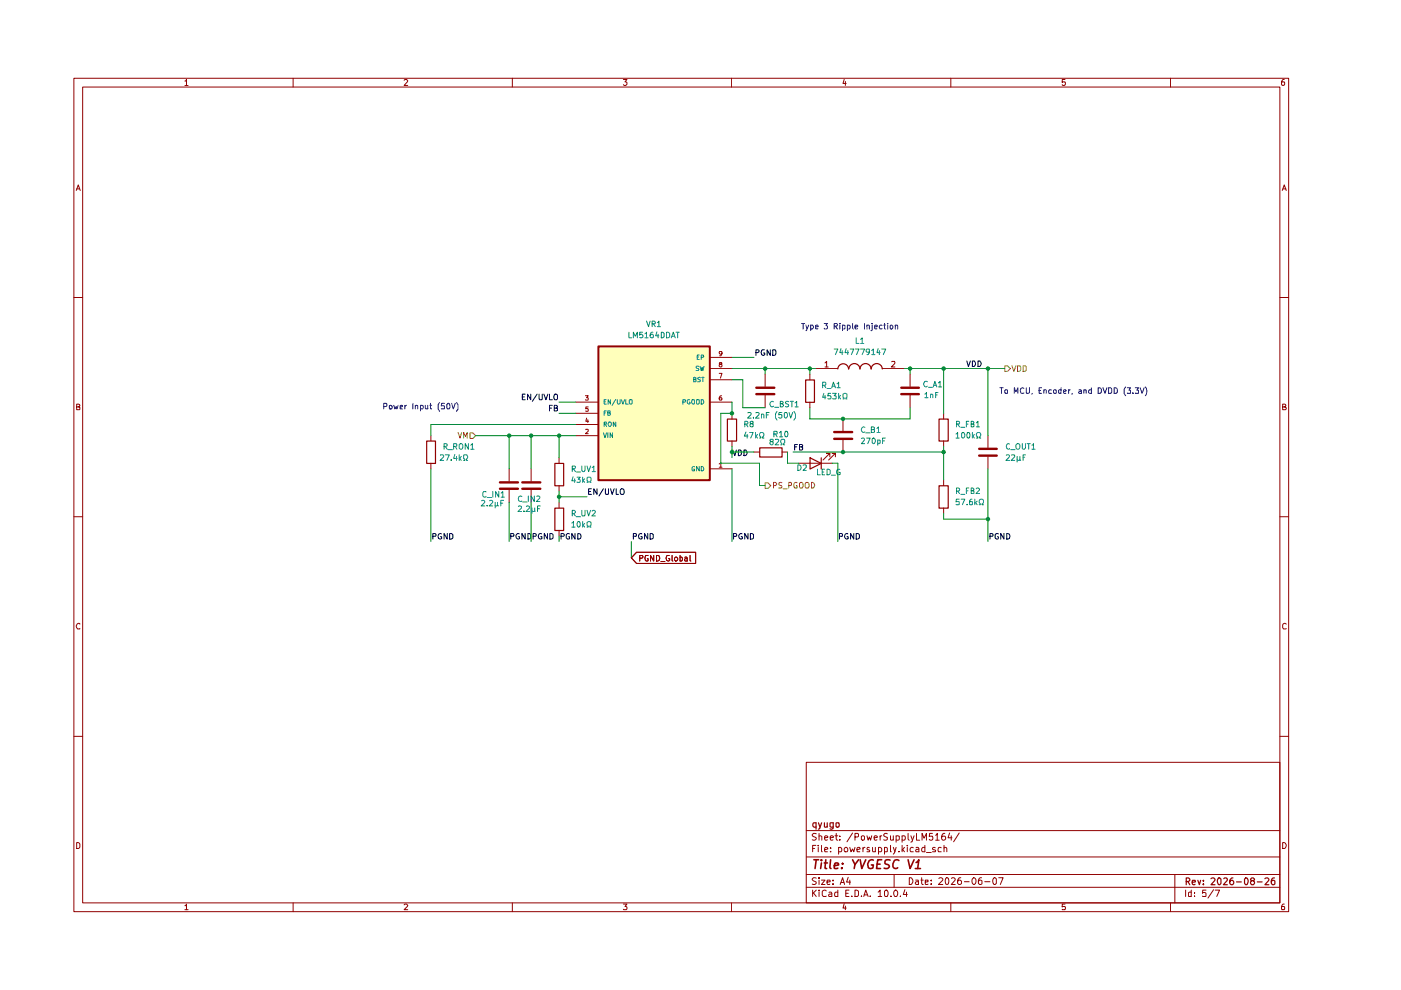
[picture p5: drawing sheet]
<svg xmlns="http://www.w3.org/2000/svg" width="297mm" height="210mm" viewBox="0 0 297 210" stroke-linecap="round" stroke-linejoin="round" font-family="sans-serif">
<g fill="none" stroke="#910000" stroke-width=".21">
<path d="M15.7 16.6h257.5v176.7h-257.5zM17.5 18.5h253.9v172.9h-253.9zM39.2 17.2h.2l.1-.4v1.3M39.2 18.1h.7M62.1 16.6v1.9M85.7 17l.2-.2h.3l.2 .3-.7 1h.7M108.6 16.6v1.9M132.2 16.8h.7l-.4 .6 .4 .1v.4l-.2 .2h-.4l-.1-.2M155.1 16.6v1.9M179 16.8l-.3 .9h.7M179.2 17.3v.8M201.6 16.6v1.9"/>
<path d="M225.8 16.8h-.6v.6h.6l.1 .1-.1 .5-.4 .1-.2-.2M248.2 16.6v1.9M272.3 16.8h-.3a.93 .93 0 0 0-.2 1.2h.5l.1-.5-.1-.1h-.5l-.1 .1M16.2 40.4l.4-1.2 .4 1.2M16.3 40h.5M271.9 40.4l.4-1.2 .4 1.2M272 40h.6M15.7 63.1h1.8M271.4 63.1h1.8M16.3 86.3h.4l.2-.3-.1-.2-.5-.1v1.2h.5l.1-.5-.2-.1M271.9 86.3l.6-.1v-.4l-.6-.1v1.2h.6l.2-.4-.3-.2M15.7 109.6h1.8"/>
<path d="M271.4 109.6h1.8M16.9 132.3l-.1-.1a.66 .66 0 0 0-.6 .4 .66 .66 0 0 0 .2 .7h.5M272.7 132.3l-.4-.1-.4 .3v.6l.2 .2h.6M15.7 156.1h1.8M271.4 156.1h1.8M16.3 178.6h.3l.3 .4v.6l-.3 .3h-.3zM170.9 161.6h100.5v29.8h-100.5zM170.9 176.1h100.5M172.3 179.9h.4M173 179.2h-.7v1.4M173.1 176.8l-.6-.1-.3 .3 .1 .3 .7 .2 .1 .2a.51 .51 0 0 1-.4 .4 .51 .51 0 0 1-.5 0M173.5 179.2v.1"/>
<path d="M173.5 179.7v.9M173.7 177.3l.3-.1 .2 .2v.7M173.7 176.7v1.4M174.2 179.2v1.2l.1 .2M174.8 177.6l.7-.1-.1-.2-.4-.1-.2 .2 .1 .7h.5M176 177.6l.7-.1-.1-.2-.4-.1-.2 .2 .1 .7h.5M176.1 179.7v.2M177 177.2h.6M177.3 176.7v1.2l.3 .2M177.8 179.7h.4a.59 .59 0 0 1 .1 .9h-.5M177.8 179.7v1.4M178.1 178v.1"/>
<path d="M178.1 177.3v.1M180.2 179.7l.2 .9 .4-.6 .2 .6 .3-.9M180.8 176.6l-1.2 1.9M181.3 177.5l.6-.1 .1-.5-.2-.2h-.5v1.4M182.6 177.3h.1a.36 .36 0 0 1 .6 .2l-.1 .6h-.3l-.3-.1zM183 179.7v.9M183.4 179.7l-.4 .3M183.8 177.2l.3 .9 .2-.6 .3 .6 .2-.9M184.3 179.7h-.3l-.2 .2 .2 .3 .4 .1-.1 .3h-.5M185 179.7l.1 .9 .5-.1M185.3 177.6l.7-.1-.1-.2-.4-.1-.2 .2 .1 .7h.5M185.6 179.7v.9"/>
<path d="M186.3 179.7h.3l.3 .3-.1 .6h-.5M186.3 179.7v1.4M186.6 177.2v.9M186.9 177.2l-.3 .1v.2M187.5 179.7h.4l.2 .1v.7l-.6 .1M187.5 179.7v1.4M188.1 176.8l-.5-.1-.2 .3 .1 .3 .6 .2v.5l-.2 .1h-.5M188.8 179.2v1.4h.2M188.8 177.2v.9h.3l.3-.1M189.4 179.7l.3 .9M189.4 177.2v.9M190 179.7l-.3 .9-.3 .5"/>
<path d="M190 177.3h.7v.7l-.3 .1h-.4M190 177.2v1.4M191.3 177.3l.4-.1 .2 .3v.6h-.6M191.3 177.2v1.4M191.3 179.2v1.4M191.8 179.7l-.5 .6M192.4 179.2v.1M192.4 179.7v.9M192.5 176.7v1.2l.3 .2M193.1 177.2l.4 .9M193.6 179.7h-.4a.59 .59 0 0 0-.1 .9h.5M193.8 177.2l-.4 1.3-.3 .1"/>
<path d="M194.2 179.7h.4l.2 .2v.7h-.6l-.1-.3 .2-.2 .5-.1M194.3 176.7v1.4h.7M195.5 178.1v-1.4l.4 1 .5-1v1.4M196.1 179.2v1.4l-.6-.1a.6 .6 0 0 1 .2-.8h.4M197.7 176.7h-.6l-.1 .7 .7-.1v.8h-.5l-.2-.1M198.3 179.7a.35 .35 0 0 0-.4 0 .35 .35 0 0 0-.2 .3l.7 .3-.1 .3h-.6M198.4 177.1l.3-.4v1.4M198.4 178.1h.7M199.6 179.7h-.5l-.2 .3 .1 .6h.6M200.2 179.8v-.1a.36 .36 0 0 1 .5 .2v.7M200.2 179.2v1.4M200.3 176.7l-.4 .1-.2 .2-.1 .9 .3 .2 .6-.2-.2-.6h-.5l-.2 .2"/>
<path d="M201.3 176.6l-.3 1h.8M201.7 177.2v.9M203.4 176.6l-1.2 1.9M271.9 178.6a.65 .65 0 0 1 .8 .7 .65 .65 0 0 1-.8 .6zM39.2 192h.2l.1-.3v1.2M39.2 192.9h.7M62.1 191.4v1.9M85.7 191.9l.2-.2h.3l.2 .2-.7 1h.7M108.6 191.4v1.9M132.2 191.7h.7l-.4 .5 .4 .2v.3l-.1 .2-.6-.1M155.1 191.4v1.9M170.9 188.1h100.5"/>
<path d="M170.9 185.4h100.5M170.9 181.7h100.5M172.3 188.7v1.4M172.5 189.3l.6 .8M173.1 186.2l-.6-.1-.3 .3 .3 .4 .6 .3a.51 .51 0 0 1-.4 .4 .51 .51 0 0 1-.5 0M173.1 188.7l-.8 .8M173.7 188.7v.2M173.7 186.1v.2M173.7 186.6v.9M173.7 189.1v1M174.2 186.6h.7l-.7 .9h.7M174.8 180.2l.7-.2-.1-.3h-.4l-.2 .2 .1 .7h.5"/>
<path d="M175.2 188.9l-.4-.2-.5 .4 .1 .8 .2 .2 .6-.1M175.3 187l.7-.1-.1-.3h-.5l-.1 .2 .1 .7h.5M175.8 189.2l.4-.1 .2 .3v.7h-.6l-.1-.4 .7-.2M176.1 180.5v.1M176.6 187.4v.1M176.6 186.6v.2M177.6 188.7v1.4h-.6v-.9h.6M178.1 187.5l.5-1.4 .5 1.4M178.3 187.1h.6M179 191.6l-.3 .9h.7M179.2 192.1v.8M179.3 189.4h.5"/>
<path d="M179.8 186l-.3 1h.8M180 188.7h-.7v1.4h.7M180.2 186.6v.9M180.6 190v.1M181.3 188.7h.3l.4 .4v.6l-.2 .4h-.5zM181.7 180.2l.7-.2-.2-.3h-.4l-.1 .7 .1 .2h.5M182.6 190v.1M183.1 190.1l.5-1.4 .5 1.4M183.2 189.7h.7M184.5 190v.1M186.2 189.1l.4-.4v1.4M186.2 190.1h.7"/>
<path d="M187.5 189l.4-.3a.82 .82 0 0 1 .2 1.4l-.5-.1zM188.9 190v.1M189.6 185.4v2.7M189.8 188.7a.78 .78 0 0 1 .3 1.4h-.4l-.1-.3a.85 .85 0 0 1 .2-1.1zM190.6 180.5v.1M190.9 190v.1M191.3 180.1l.5 .5M191.9 188.6l-.4 1.1h.9M192.2 189.1v1M192.8 186.1a.72 .72 0 0 1 .8 .7 .72 .72 0 0 1-.8 .7zM194.1 186.6h.5l.1 .9M194.7 186.9h-.4l-.2 .3 .2 .3h.4"/>
<path d="M195.2 186.6h.5M195.4 186.1v1.2l.3 .2M196.2 187l.6-.1v-.3h-.6v.9h.6M196.4 180.8h1M197.4 187.4v.1M197.4 186.6v.2M199.1 186.3v-.1a.47 .47 0 0 1 .8 .3l-.9 1h.9M200.5 186.3l.2-.2a.8 .8 0 0 1 .5 .7 .8 .8 0 0 1-.5 .7l-.2-.1-.1-.5zM201.6 191.4v1.9M201.8 186.3l.1-.2h.4l.2 .4-.8 1h.8M203.7 186.1l-.4 .1-.2 .2-.1 .9 .3 .2 .6-.2v-.4l-.4-.3h-.2l-.3 .3M204.5 186.9h1"/>
<path d="M206.4 186.1a.75 .75 0 0 1 .6 .7 .75 .75 0 0 1-.6 .7 .92 .92 0 0 1 0-1.4zM208.1 186.1l-.5 .2a1.02 1.02 0 0 0 .1 1.2l.5-.1v-.6l-.5-.2-.3 .3M208.8 186.9h1.1M210.7 186.2l.3-.1 .2 .3v.9l-.2 .2a.78 .78 0 0 1-.6-.5 .78 .78 0 0 1 .3-.8zM211.8 186.1h.9l-.6 1.4M225.8 191.7h-.6v.6l.6-.1 .1 .2-.1 .5-.6-.1M248.2 191.4v1.9M249.1 185.4v6M251.4 188.7v1.4M252.6 188.7v1.4h-.5l-.1-.8 .2-.2 .4 .1M253.2 190v.1M253.2 189.2v.2"/>
<path d="M255.7 188.7h-.7l-.1 .7 .2-.2 .5 .1 .1 .7h-.8M257.3 188.6l-1.2 1.8M257.6 188.7h1l-.6 1.4M272.3 191.7h-.3a.93 .93 0 0 0-.2 1.2h.5l.1-.5-.1-.2h-.5l-.1 .2"/>
<circle cx="179.4" cy="180.2" r=".44"/>
</g>
<g fill="none" stroke="#910000" stroke-width=".25">
<path d="M173 175.3l-.4 .1-.3-.3 .2-.6h.5v1.3M173.5 174.5l.4 .9M174.2 174.5l-.4 1.2-.3 .1M174.8 174.5v.8l.3 .1 .3-.2M175.4 174.5v.9M176.7 175.3l-.5 .1-.2-.2 .1-.7h.6v1.1l-.4 .2-.3-.1M177.2 174.5h.6v.8l-.3 .1-.3-.2zM251.5 186.9h.5l.3-.3v-.2l-.3-.3h-.5v1.5M251.8 186.9l.5 .7M252.8 187.1l.6-.1v-.4h-.5l-.1 .2 .1 .7h.5M254 186.6l.3 1 .3-1M255.1 187.4v.2"/>
<path d="M255.1 186.6v.2M256.8 186.3l.5-.2 .3 .3-.1 .3-.7 .9h.8M258.3 186.2l.3-.1 .3 .3v.8l-.3 .4a.84 .84 0 0 1-.3-1.4zM259.5 186.3l.1-.2h.4l.2 .5-.8 1h.8M261.4 186.1h-.2a.93 .93 0 0 0-.3 1.4 .45 .45 0 0 0 .6-.2 .45 .45 0 0 0-.2-.6 .45 .45 0 0 0-.6 .3M262.2 187h1M264.1 186.1a.75 .75 0 0 1 .6 .8 .75 .75 0 0 1-.6 .7l-.2-.4v-.8zM265.4 186.7l-.3-.3 .3-.3h.3l.3 .3-.1 .2-.5 .1-.3 .3 .3 .6h.3l.3-.4v-.2l-.3-.3M266.6 187h1M268.2 186.3l.6-.2 .2 .3-.1 .3-.7 .9h.8M270.2 186.1l-.5 .2-.2 .9 .3 .4 .5-.2-.1-.7-.4-.1-.3 .4"/>
</g>
<g fill="none" stroke="#910000" stroke-width=".34">
<path d="M172.6 182.3h1M173.1 182.3l-.3 1.8M174.2 182.3v.2M174.2 183l-.2 1.1M174.8 183h.6M175.1 182.3l-.2 1.8h.4M176.1 182.3l-.2 1.6 .3 .2M176.9 183.6l.9-.2-.1-.4h-.7l-.1 .9 .1 .2h.6M178.5 184v.1M178.6 183v.2M180.8 182.3l.5 1 .7-1M181.3 183.3l-.2 .8"/>
<path d="M182.4 182.3l.3 1.8 .9-1.8M185.2 182.4a1.02 1.02 0 0 0-1.1 .5 1.02 1.02 0 0 0 .1 1.2h.5l.4-.1 .1-.6h-.5M185.9 183.2h.7M186.9 182.3h-.8l-.3 1.8h.9M188.7 182.4l-.7-.1-.3 .2-.1 .2v.3l.8 .4 .2 .4a.79 .79 0 0 1-1.1 .3M190.6 182.5l-.1-.1a.7 .7 0 0 0-1 .4l-.2 .3 .1 .8a.62 .62 0 0 0 .9 .1M192.5 182.3l.5 1.8 .8-1.8M194.1 184.1h1.1M194.2 182.9l.6-.6-.2 1.8"/>
</g>
<path d="M126.8 73.4h23.7v28.4h-23.7z" fill="#ffb"/>
<path d="M91.8 113.7h.5l.2-.2-.1-.3-.6-.1v1.2M93.6 113.2l-.3-.1a.61 .61 0 0 0-.4 .6 .61 .61 0 0 0 .5 .6l.2-.1v-.4h-.2M94.8 113.1v1.2l-.7-1.2v1.2M95.3 113.1h.4l.3 .3v.6l-.3 .3h-.4z" fill="none" stroke="#000" stroke-width=".21"/>
<path d="M99.7 91.8h.5l.6 .6-.6 .6h-.5z" fill="#fff"/>
<path d="M97.1 91.7l.4 1.2 .4-1.2M98.3 92.9v-1.2l.4 .8 .4-.8v1.2M99.7 91.8h.5l.6 .6-.6 .6h-.5z" fill="none" stroke="#848400" stroke-width=".21"/>
<path d="M90.5 93.5h1.8v4.8h-1.8zM117.6 98.3h1.9v4.7h-1.9zM117.6 107.7h1.9v4.8h-1.9z" fill="none" stroke="#910000" stroke-width=".25"/>
<g fill="none" stroke="#910000" stroke-width=".21">
<path d="M150.5 78.1h4.7M150.5 75.8h4.7M152.5 79.2h.6l-.4 1M152.7 77.2l-.2-.2 .1-.1h.4v.3l-.5 .2v.2l.2 .2 .4-.2-.2-.4M153.1 74.8l-.2 .3a.36 .36 0 0 1-.4-.2 .36 .36 0 0 1 .1-.4h.4l.1 .2-.2 .7h-.3M91.4 92.4v1.1M91.4 98.2v1.2M107.9 99.4v2.6M112.6 99.4v2.6M118.5 97v1.2M122.1 92.4h4.7M122.1 85.3h4.7"/>
<path d="M122.1 90h4.7M122.1 87.6h4.7M124.1 83.9h.6l-.3 .4 .3 .1v.4h-.6M124.2 91.1l.4-.1 .1 .4-.6 .5h.6M124.4 88.6l-.2 .7h.6M124.6 89v.6M124.7 86.3h-.5v.4h.5l-.1 .5-.4-.1M150.5 99.4h4.7M150.5 85.3h4.7M150.5 80.5h4.7M152.5 98.4l.3-.3v1M152.5 99.1h.6"/>
<path d="M153 83.9l-.3 .1-.2 .3 .1 .5h.4v-.5h-.4l-.1 .2M107.9 103.9v2.6M112.6 103.9v2.6M118.5 103v1.1M118.5 106.5v1.2M118.5 112.4v1.2M135 117.1h12.5v2.4h-12.5l-1.1-1.2zM135.6 118.4l.6-.1 .1-.4-.2-.1h-.5v1.2M137.4 117.8h-.5a.72 .72 0 0 0 .3 1.2l.2-.1v-.5h-.2M138.6 117.8v1.2l-.7-1.2v1.2M139.2 117.8h.4a.66 .66 0 0 1 .2 .7 .66 .66 0 0 1-.6 .5zM140.1 119h.9"/>
<path d="M141.9 117.8h-.4a.67 .67 0 0 0-.3 .6 .67 .67 0 0 0 .5 .6l.3-.2v-.4h-.3M142.5 117.8v1.1l.2 .1M143.3 118.1l.4 .3v.3l-.3 .3-.4-.3v-.3zM144.2 118.2l.2-.1 .3 .3-.1 .5h-.4M144.2 117.8v1.2M145.2 118.2l.3-.1 .2 .2v.7M145.7 118.4h-.4l-.2 .2 .2 .4 .4-.1M146.3 117.8v1.1l.2 .1"/>
</g>
<path d="M106 102.3h3.8M106 103.6h3.8M110.7 102.3h3.9M110.7 103.6h3.9" fill="none" stroke="#910000" stroke-width=".51"/>
<g fill="none" stroke="#000" stroke-width=".21">
<path d="M205 76.5l.3 1.2 .4-1.2M206.2 76.5h.4a.66 .66 0 0 1 .2 .8 .66 .66 0 0 1-.6 .4zM207.3 76.5h.5a.66 .66 0 0 1 .2 .8 .66 .66 0 0 1-.7 .4zM110.7 84.2h.5M111.3 83.6h-.6v1.2h.6M112.5 83.6v1.2l-.7-1.2v1.2M113.9 83.6l-1 1.5M114.3 83.6l.1 1.2h.5l.1-1.2M115.3 83.6l.4 1.2 .5-1.2M116.5 83.6v1.2h.6M116.5 86.5h.4M117.1 85.9h-.6v1.2"/>
<path d="M117.5 86.5h.4l.3-.2-.1-.3-.6-.1v1.2h.5l.2-.1v-.4l-.3-.1M117.7 83.6l.5 .1v.9l-.2 .2h-.4a.86 .86 0 0 1 .1-1.2zM108.3 113.7h.6v-.5l-.6-.1v1.2M110.1 113.2a.54 .54 0 0 0-.7 .6 .54 .54 0 0 0 .8 .4v-.4h-.3M111.3 113.1v1.2l-.6-1.2v1.2M111.9 113.1l.6 .3v.6l-.3 .3h-.3zM113 113.7h.5l.2-.2-.1-.3-.6-.1v1.2M114.8 113.2l-.2-.1a.61 .61 0 0 0-.5 .6 .61 .61 0 0 0 .5 .6l.3-.1v-.4h-.3M116.1 113.1v1.2l-.7-1.2v1.2M116.6 113.1h.3l.4 .3v.6l-.4 .3h-.3zM119 113.7h.5l.1-.2-.1-.3-.5-.1v1.2M120.7 113.2a.45 .45 0 0 0-.6 .2v.6a.45 .45 0 0 0 .6 .2v-.4h-.1"/>
<path d="M121.9 113.1v1.2l-.7-1.2v1.2M122.5 113.1l.6 .2 .1 .3-.1 .5-.3 .2h-.3zM124.8 104.2h.4M125.4 103.6h-.6v1.2h.6M126.6 103.6v1.2l-.7-1.2v1.2M127.9 103.6l-.9 1.6M128.4 103.6v1.2h.5l.1-.2v-1M129.5 103.6l.3 1.2 .4-1.2M130.6 103.6v1.2h.5M131.7 103.7h.5a.87 .87 0 0 1 0 1.1h-.5a.87 .87 0 0 1 0-1.1zM134.3 113.7h.6v-.5l-.6-.1v1.2M136.1 113.2l-.3-.1a.61 .61 0 0 0-.4 .6 .61 .61 0 0 0 .5 .6l.2-.1v-.4h-.2"/>
<path d="M137.3 113.1v1.2l-.6-1.2v1.2M137.8 113.1h.4l.3 .3v.6l-.3 .3h-.4z"/>
</g>
<path d="M126.9 73.4h23.6v28.4h-23.6z" fill="none" stroke="#910000" stroke-width=".42"/>
<g fill="none" stroke="#008785" stroke-width=".21">
<path d="M147.8 75.7h.4M148.2 77.7l-.5-.1-.1 .2 .1 .3a.36 .36 0 0 1 .3 .1 .36 .36 0 0 1 .1 .4h-.5M148.3 75.3h-.5v.9h.5M148.4 77.6l.3 1 .1-.7 .2 .7 .3-1M148.7 75.8l.5-.1v-.3l-.5-.1v.9M127.9 91.8l.4 1 .3-1M128.1 89.9h.4l.1-.3-.5-.1v.9M128.1 85.2h.3M128.1 87.5h.3M128.3 89.9l.3 .5M128.5 84.8h-.4v.9h.4M128.5 87.1h-.4v1"/>
<path d="M128.9 87.5h.5v-.3l-.5-.1v1l.6-.2-.3-.4M128.9 91.8v1M129 89.6h.5a.6 .6 0 0 1-.1 .8h-.2a.6 .6 0 0 1-.2-.8zM129.5 84.8v.9l-.6-.9v.9M129.9 91.8v1l-.5-1v1M130.6 89.5v.9l-.6-.9v.9M130.6 84.7l-.8 1.2M130.9 84.8v.7l.2 .2 .4-.2v-.7M131.7 84.8l.4 .9 .3-.9M132.7 84.8v.9h.5M133.4 84.8h.6v.7l-.1 .2-.5-.2zM144.8 85.3l.5-.1v-.4h-.5v.9"/>
<path d="M146.2 84.8h-.3l-.2 .1v.5l.3 .3 .3-.1v-.3h-.2M146.7 84.8h.5v.7l-.3 .2a.6 .6 0 0 1-.2-.9zM147.1 80.4h.4l.1-.2-.2-.2h-.3v.9h.4l.1-.4-.2-.1M147.2 99l-.2-.1-.3 .2v.6l.2 .1h.3v-.3h-.1M147.7 84.8h.6v.7l-.2 .2-.4-.2zM148.3 98.9v.9l-.6-.9v.9M148.5 80.1h-.5l-.1 .2 .2 .1a.34 .34 0 0 1 .3 .2 .34 .34 0 0 1 0 .3h-.5M148.7 98.9h.2l.3 .2v.6l-.2 .1h-.3zM148.7 84.8h.3l.2 .1v.5l-.3 .3h-.2zM148.8 80h.5M149 80v.9"/>
</g>
<path d="M213 77.6h.6l.6 .5-.6 .6h-.6z" fill="#fff"/>
<path d="M213 77.6h.6l.6 .5-.6 .6h-.6zM214.5 77.6l.5 1.1 .4-1.1M215.7 77.6h.5l.2 .2v.6l-.3 .3h-.4zM216.9 77.6h.5l.2 .2v.6l-.3 .3h-.4z" fill="none" stroke="#848400" stroke-width=".21"/>
<path d="M160.4 82.2h3.8M160.4 83.6h3.8M176.9 91.6h3.8M176.9 93h3.8M191.1 82.2h3.7M191.1 83.6h3.7M207.6 95.2h3.7M207.6 96.6h3.7" fill="none" stroke="#910000" stroke-width=".51"/>
<g fill="none" stroke="#910000" stroke-width=".21">
<path d="M162.2 79.3v2.7M171.7 79.3v1.2M172.9 78.1h4.7M174.9 77l.4-.4v1.2M174.9 77.8h.7M187 78.1h4.8M189.1 76.7l.6-.1v.4l-.7 .8h.7M193 79.3v2.7M155.2 87.6v1.2M155.2 93.5v1.2M162.2 83.8v2.6M171.7 85.3v1.1"/>
<path d="M178.7 88.8v2.6M178.7 93.3v2.5M193 83.8v2.6M200.1 87.6v1.2M200.1 93.5v1.2M209.5 92.4v2.5M209.5 96.9v2.5M200.1 101.8v1.2M200.1 107.7v1.2"/>
</g>
<path d="M177.6 78.2a1.15 1.15 0 0 1 1.2-1.1 1.15 1.15 0 0 1 1.1 1.1M180 78.2a1.19 1.19 0 0 1 1.1-1.1 1.19 1.19 0 0 1 1.2 1.1 1.19 1.19 0 0 1 1.2-1.1 1.19 1.19 0 0 1 1.2 1.1 1.19 1.19 0 0 1 1.2-1.1 1.19 1.19 0 0 1 1.2 1.1M154.2 88.9h2v4.6h-2zM170.8 80.6h1.9v4.7h-1.9zM199.1 88.9h1.9v4.6h-1.9zM199.1 103h1.9v4.7h-1.9z" fill="none" stroke="#910000" stroke-width=".25"/>
<g fill="none" stroke="#000" stroke-width=".21">
<path d="M160.3 74.8l.6-.1 .1-.4-.2-.1h-.5v1.2M162.1 74.2h-.5a.67 .67 0 0 0-.2 .6 .67 .67 0 0 0 .5 .6l.2-.2v-.4h-.2M163.3 74.2v1.2l-.7-1.2v1.2M163.8 74.2h.5l.2 .2v.6l-.3 .4h-.4zM155.4 95.4l.4 1.2 .3-1.2M156.5 95.4h.5a.66 .66 0 0 1 .2 .8 .66 .66 0 0 1-.7 .4zM157.7 95.4h.5a.66 .66 0 0 1 .2 .8 .66 .66 0 0 1-.7 .4zM168.5 94.7h.4M169.1 94.2h-.6v1.2M169.5 94.7h.5l.2-.3-.2-.2h-.5v1.2h.5l.2-.2v-.3l-.3-.2M155.5 113.7h.6v-.5l-.6-.1v1.2M157.3 113.2a.54 .54 0 0 0-.7 .6 .54 .54 0 0 0 .8 .4v-.4h-.3"/>
<path d="M158.6 113.1v1.2l-.7-1.2v1.2M159.1 113.1h.3l.4 .3v.6l-.4 .3h-.3zM178 113.7h.6v-.5l-.6-.1v1.2M179.7 113.2a.54 .54 0 0 0-.6 .6 .54 .54 0 0 0 .7 .4v-.4h-.2M181 113.1v1.2l-.7-1.2v1.2M181.5 113.1h.4l.3 .3v.6l-.3 .3h-.4zM209.9 113.7h.5l.2-.2-.1-.3-.6-.1v1.2M211.7 113.2a.45 .45 0 0 0-.7 .2v.6a.45 .45 0 0 0 .7 .2v-.4h-.2M212.9 113.1v1.2l-.7-1.2v1.2M213.4 113.1l.6 .2 .1 .3-.1 .5-.3 .2h-.3z"/>
</g>
<path d="M162.2 102.4h.6l.6 .6-.6 .5h-.6z" fill="#fff"/>
<path d="M162.2 102.4h.6l.6 .6-.6 .5h-.6zM164 103h.4l.3-.5-.3-.2h-.4v1.2M165.8 102.4h-.6v.4l.5 .2 .1 .3-.1 .2h-.6M166 103.6h.9M167.2 103h.4l.2-.2v-.4l-.2-.1h-.4v1.2M169 102.4l-.3-.1-.4 .3v.6l.2 .3h.5v-.5h-.2M169.5 102.4l.5-.1a.86 .86 0 0 1 .1 1.2h-.4l-.2-.2zM170.8 102.4l.2-.1 .4 .1a.87 .87 0 0 1 0 1.1h-.5l-.2-.4zM172 102.3a.66 .66 0 0 1 .7 .4 .66 .66 0 0 1-.2 .8h-.5z" fill="none" stroke="#848400" stroke-width=".21"/>
<g fill="none" stroke="#910000" stroke-width=".21">
<path d="M159.9 95.8h1.1M165.8 95.8h1.2M169.3 98.2h7.1M175.9 96.9v-.8h-.6h.6l-1.4 1.4M177.1 96.9v-.8h-.7h.7l-1.4 1.4M135 117.1h12.5v2.4h-12.5l-1.1-1.2zM135.6 118.4l.6-.1 .1-.4-.2-.1h-.5v1.2M137.4 117.8h-.5a.72 .72 0 0 0 .3 1.2l.2-.1v-.5h-.2M138.6 117.8v1.2l-.7-1.2v1.2M139.2 117.8h.4a.66 .66 0 0 1 .2 .7 .66 .66 0 0 1-.6 .5zM140.1 119h.9M141.9 117.8h-.4a.67 .67 0 0 0-.3 .6 .67 .67 0 0 0 .5 .6l.3-.2v-.4h-.3"/>
<path d="M142.5 117.8v1.1l.2 .1M143.3 118.1l.4 .3v.3l-.3 .3-.4-.3v-.3zM144.2 118.2l.2-.1 .3 .3-.1 .5h-.4M144.2 117.8v1.2M145.2 118.2l.3-.1 .2 .2v.7M145.7 118.4h-.4l-.2 .2 .2 .4 .4-.1M146.3 117.8v1.1l.2 .1"/>
</g>
<path d="M161.1 95h4.7v1.9h-4.7zM171.7 97.1l2.4 1.2-2.4 1.1zM174.1 97.1v2.3" fill="none" stroke="#910000" stroke-width=".25"/>
<g fill="none" stroke="#008700" stroke-width=".21">
<path d="M155.2 78.1h17.7M155.2 75.8h4.7M162.2 78.1v1.2M171.7 78.1v1.2M191.8 78.1h21.2M193 78.1v1.2M200.1 78.1v9.5M209.5 78.1v14.3M91.4 99.4v15.4M100.8 92.4h21.3M107.9 92.4v7M112.6 92.4v7"/>
<path d="M118.5 92.4v4.6M118.5 87.6h3.6M118.5 85.3h3.6M122.1 90h-30.7v2.4M155.2 85.3v2.3h-2.4v10.6h8.2v4.8h1.2M155.2 94.7v2.3M155.2 99.4v15.4M155.2 95.8h4.7M155.2 80.5h2.3v5.9h4.7M167 95.8v2.4h2.3M168.1 95.8h32M171.7 86.4v2.4h21.3v-2.4"/>
<path d="M176.4 98.2h1.2v16.6M200.1 94.7v7.1M209.5 99.4v15.4M107.9 106.5v8.3M112.6 106.5v8.3M118.5 104.1v2.4M118.5 113.6v1.2M118.5 105.3h6M133.9 114.8v3.5M200.1 108.9v1.2h9.4"/>
</g>
<g fill="none" stroke="#0000ca" stroke-width=".21">
<path d="M169.9 68.6h.7M170.3 68.6v1.2M170.9 68.9l.2 .9M171.4 68.9l-.4 1.1-.1 .1M171.9 69l.3-.1 .3 .3v.3l-.3 .3-.3-.1M171.9 68.9v1.2M172.9 69.3h.6l-.2-.4-.4 .2v.5l.2 .2 .3-.1M174.8 68.6h.6l-.3 .4 .3 .1v.5l-.1 .2h-.4l-.1-.2M176.9 69.2l.6-.1v-.5h-.6v1.2M177.1 69.2l.4 .6M178.1 68.6v.1M178.1 68.9v.9"/>
<path d="M178.6 69l.4-.1 .2 .2v.5l-.2 .2-.4-.1M178.6 68.9v1.2M179.7 69l.3-.1 .3 .3-.1 .5h-.5M179.7 68.9v1.2M180.8 68.6v1l.1 .2M181.3 69.3h.6l-.2-.4-.4 .2v.5l.1 .2 .4-.1M183.3 68.6v1.2M183.8 69.1l.2-.2 .3 .1v.8M183.8 68.9v.9M184.9 68.9v1l-.2 .2M184.9 68.6v.1M185.4 69.3h.6l-.2-.4-.4 .2v.5l.2 .2 .3-.1"/>
<path d="M187 69l-.3-.1-.3 .3 .1 .5h.5M187.4 68.9h.4M187.5 68.6v1.1l.3 .1M188.2 68.6v.1M188.2 68.9v.9M188.7 69.1l.4-.2 .2 .3v.3l-.2 .3-.4-.2zM189.8 69.1l.2-.2 .3 .2v.7M189.8 68.9v.9M81.4 86.2h.5l.1-.2v-.3l-.1-.2h-.5v1.2M82.5 86h.6v.5l-.1 .2-.5-.1zM83.5 85.9l.2 .8 .3-.5 .2 .5 .2-.8M84.8 86.4l.5-.2v-.2h-.5v.7h.5"/>
<path d="M85.9 85.9v.8M86.2 85.9l-.3 .3M87.5 85.5v1.2M88.1 86h.5v.7M88.1 85.9v.8M89.2 86l.3-.1 .2 .3v.3l-.1 .2h-.4M89.2 85.9v1.2M90.2 85.9l.1 .8 .4-.1M90.7 85.9v.8M91.1 85.9h.4M91.3 85.5v1l.2 .2M93.2 85.3l-.3 .6v.8l.3 .5"/>
<path d="M94.2 85.5h-.6v.6l.5-.1 .1 .6h-.6M95 85.5a.71 .71 0 0 1 .2 1.2h-.3l-.2-.2v-.7zM95.8 85.5l.3 1.2 .4-1.2M96.8 85.3l.3 .6v.8l-.3 .5M212 82.2h.7M212.3 82.2v1.2M213.1 82.7h.5l-.1 .7h-.4zM215.1 83.4v-1.2l.3 .9 .4-.9v1.2M217.1 82.4l-.3-.2a.67 .67 0 0 0-.5 .5 .67 .67 0 0 0 .3 .7l.5-.1M217.6 82.2l.1 1.2h.4l.2-.2v-1M218.9 83.4l-.1 .2M220.3 82.8h.3"/>
<path d="M220.8 82.2h-.5v1.2h.5M221.3 82.7h.5v.7M221.3 82.6v.8M222.9 82.7a.36 .36 0 0 0-.6 .2l.1 .5h.5M223.4 82.7h.5v.7h-.5zM225 82.2v1.2h-.5v-.7h.5M225.5 83.1l.6-.2-.2-.3-.4 .2v.4l.1 .2h.4M226.6 82.6v.8M226.9 82.6l-.3 .3M227.3 83.4l-.1 .2M228.8 82.7l.3-.1 .2 .2v.6h-.5l-.1-.3 .6-.2M229.8 82.7h.5v.7"/>
<path d="M229.8 82.6v.8M231.4 82.2v1.2h-.4l-.2-.2 .1-.5h.5M232.8 82.2l.5 .1 .2 .2v.6l-.2 .3h-.5zM233.8 82.2l.5 1.2 .4-1.2M235 82.2h.4l.3 .3v.6l-.2 .3h-.5zM236.2 82.2h.4l.3 .3v.6l-.2 .3h-.5zM238.7 82l-.4 .5v.9l.4 .5M239 82.2h.7l-.3 .5 .3 .1v.5h-.7M240.2 83.3v.1M240.7 82.2h.7l-.4 .5 .4 .1v.5h-.7M241.7 82.2l.4 1.2 .5-1.2M242.8 82a1.44 1.44 0 0 1 0 1.9"/>
</g>
<g fill="#008700">
<circle cx="107.9" cy="92.4" r=".47"/>
<circle cx="118.5" cy="105.3" r=".47"/>
<circle cx="112.6" cy="92.4" r=".47"/>
<circle cx="118.5" cy="92.4" r=".47"/>
<circle cx="155.2" cy="87.6" r=".47"/>
<circle cx="209.5" cy="78.1" r=".47"/>
<circle cx="178.7" cy="88.8" r=".47"/>
<circle cx="200.1" cy="78.1" r=".47"/>
<circle cx="200.1" cy="95.8" r=".47"/>
<circle cx="209.5" cy="110.1" r=".47"/>
<circle cx="171.7" cy="78.1" r=".47"/>
<circle cx="193" cy="78.1" r=".47"/>
<circle cx="178.7" cy="95.8" r=".47"/>
<circle cx="162.2" cy="78.1" r=".47"/>
<circle cx="155.2" cy="95.8" r=".47"/>
</g>
<g fill="none" stroke="#008785" stroke-width=".21">
<path d="M133.3 70.4v1.2h.6M134.3 71.6v-1.2l.4 .9 .4-.9v1.2M136.2 70.4h-.6v.6l.5-.1 .2 .2-.1 .4h-.6M136.7 70.8l.4-.4v1.2M136.7 71.6h.7M137.1 68.1l.4 1.2 .3-1.2M138.3 68.7h.6v-.5l-.6-.1v1.2M138.4 70.4h-.2a.73 .73 0 0 0-.1 1.2l.4-.1v-.5l-.4-.1-.3 .2M138.5 68.7l.4 .6M139.3 70.4l-.3 .8h.7M139.4 68.4l.3-.3v1.2M139.4 69.3h.6"/>
<path d="M139.5 70.9v.7M140.2 70.4l.6 .3v.7l-.3 .2h-.3zM141.3 70.4h.3l.4 .3v.7l-.4 .2h-.3zM142.3 71.6l.4-1.2 .5 1.2M142.5 71.3h.5M143.3 70.4h.7M143.7 70.4v1.2M176.9 74h.7l-.5 1.2M178.3 73.9l-.2 .9h.6M178.6 74.3v.9M179.4 73.9l-.2 .9h.7M179.7 74.3v.9"/>
<path d="M180.3 74h.7l-.5 1.2M181.4 74h.7l-.5 1.2M181.5 71.6v1.2h.6M182.5 74h.8l-.5 1.2M182.5 72l.3-.4v1.2M182.5 72.8h.6M184.3 74.5l-.1 .2h-.4l-.2-.2v-.3l.2-.2 .5 .1v.7l-.2 .3-.3 .1M184.8 74.3l.4-.3v1.2M184.8 75.2h.7M186.2 73.9l-.3 .9h.7M186.4 74.3v.9M186.9 74h.9l-.5 1.2"/>
<path d="M93.4 96.5l.5-.1 .2 .4-.8 .8h.8M94.1 94.7l.6-.1v-.5h-.6v1.1M94.4 96.4h.8l-.5 1.2M94.4 94.7l.4 .5M95 95.3h.9M95.7 97.5v.1M96.2 94.7l.7-.1v-.5h-.7v1.1M96.4 96.4l-.2 .8h.7M96.5 94.7l.4 .5M96.8 96.8v.8M97.4 94.2l.5-.1a.74 .74 0 0 1 0 1.1l-.5-.1zM97.4 96.4v1.2"/>
<path d="M97.5 97.1l.3 .5M97.8 96.8l-.4 .5M98.3 97.6h.3v-.2l-.3-.2 .1-.8h.6l.1 .6-.2 .6h.2M99.3 94.1v1.1l-.7-1.1v1.1M99.8 94.4l.4-.3v1.1M99.8 95.2h.7M121.3 99.4l.6-.1 .1-.3-.2-.2h-.5v1.2M121.6 99.4l.4 .6M123.4 98.8v.9l.2 .3 .4-.3v-.9M124.5 98.8l.3 1.2 .4-1.2M125.6 99.1l.3-.3v1.2M125.6 100h.6"/>
<path d="M157.9 89.9h.6v-.5l-.6-.1v1.2M158.2 91.6l-.4 .9h.8M158.2 89.9l.4 .6M158.4 92.1v.8M158.6 87.5h.5l.2 .3-.8 .8h.8M158.9 91.7h.8l-.5 1.2M159.3 89.8l-.3-.2 .3-.3 .4 .1v.3a.51 .51 0 0 0-.6 .7h.6v-.5l-.2-.1M159.8 88.5v.1M160.2 91.7v1.2M160.3 87.5h.5l.2 .3-.8 .8h.8M160.3 92.5l.3 .4M160.6 92.1l-.4 .4"/>
<path d="M161 92.9h.3l-.3-.6a.48 .48 0 0 1 .5-.6 .48 .48 0 0 1 .5 .6l-.2 .3h-.2v.3h.4M161.5 88l.1-.2 .4 .2v.6M161.5 87.8v.8M162.5 88h.4M163.1 87.5h-.6v1.1M163.5 93.6l-.3-.3 .2-.2h.4l.1 .4-.7 .3v.3l.3 .2 .4-.2v-.4l-.2-.1M164 85.2h-.5l-.3 .4 .3 .6 .2 .1 .3-.2M164.1 92h.6l.1-.5-.7-.1v1.2M164.3 86.4h.8M164.4 93.2l.5-.1 .2 .4-.8 .8h.8M164.4 92l.4 .6M164.8 87.3l-.4 .5v.8l.4 .5"/>
<path d="M165.3 91.8l.3-.4v1.2M165.3 92.6h.6M165.4 85.6h.5l.1-.3-.6-.2v1.2h.5l.2-.4-.3-.3M165.5 94.3h.3l-.3-.6 .2-.6h.5l.2 .2v.6l-.3 .2v.2h.3M165.8 87.5h-.6l-.1 .5h.7v.5l-.2 .1h-.3l-.2-.1M166.3 87.6l.2-.1a.6 .6 0 0 1 .5 .4 .6 .6 0 0 1-.2 .7h-.3l-.2-.2zM166.5 91.5l.3-.1a.78 .78 0 0 1 0 1.2l-.3-.1zM167.2 85.2l-.4-.1-.3 .2 .1 .3 .6 .3-.2 .4-.5-.1M167.3 87.5l.3 1.1 .5-1.1M167.6 85.1h.6M167.9 85.1v1.2M168.3 87.3l.4 .5v.8l-.4 .5"/>
<path d="M168.6 85.4l.3-.3v1.2M168.6 86.3h.6M169.2 98.6l.6 .1v.4v.5l-.4 .1h-.2zM170.3 98.6h.6v.5l-.6 .6h.6M173.3 99.5v1.2h.6M174.4 81.7h.5l.2-.2v-.3l-.2-.2h-.5v1.2M174.7 83.4l-.3 .8h.7M174.8 81.7l.3 .5M174.8 99.5h-.5v1.2h.5M174.9 83.8v.8M175.3 99.5h.4l.3 .2v.7l-.3 .3h-.4zM175.3 82.4h.9"/>
<path d="M176.1 83.4h-.5l-.1 .6 .5-.1 .2 .2v.3l-.2 .2-.5-.1M176.4 82.2l.3-1.2 .4 1.2M176.4 81.9h.6M176.5 83.4h.8l-.4 .5h.3l.1 .2-.1 .5-.7-.1M177.5 81.4l.3-.4v1.2M177.5 82.2h.6M177.8 83.4v1.2M177.9 84.2l.3 .4M178.1 99.6l-.3-.1a.61 .61 0 0 0-.4 .6 .61 .61 0 0 0 .5 .6l.2-.1v-.4h-.2M178.2 83.8l-.4 .4M178.7 84.6h.3l-.3-.4v-.6l.4-.2 .5 .2v.6l-.3 .2v.2h.3M182.6 93l.5-.1 .2 .2-.7 1h.7"/>
<path d="M183.4 90.6a.55 .55 0 0 0-.8 .5 .55 .55 0 0 0 .8 .5M183.6 91.8h.9M183.7 92.9h.8l-.5 1.2M184.7 91.1h.5l.2-.3-.1-.2-.6-.1v1.2h.6l.1-.1v-.4l-.2-.1M185 93l.3-.1a.64 .64 0 0 1 .3 .6 .64 .64 0 0 1-.4 .6l-.3-.3zM185.9 90.8l.4-.3v1.2M185.9 91.7h.7M186.1 94h.5l-.1-.7h-.4v1.1M187.1 93.5h.4M187.7 92.9h-.6v1.2M196.1 83.6l.3-.4v1.1M196.1 84.3h.7"/>
<path d="M196.6 80.9h-.5a.67 .67 0 0 0-.3 .6 .67 .67 0 0 0 .5 .5l.3-.1M196.8 82.1h.9M197.3 83.7l.1-.1 .4 .1v.6M197.3 83.6v.7M197.9 82l.3-1.1 .4 1.1M198 81.7h.5M198.4 83.7h.3M198.9 83.2h-.5v1.1M199 81.2l.3-.3v1.1M199 82h.6M202.7 92l.3-.3v1.2M202.7 92.9h.7"/>
<path d="M202.8 89.9h.6v-.5l-.6-.1v1.2M203 89.9l.5 .6M203.7 90.6h.9M204 91.8l.2-.1a.64 .64 0 0 1 .4 .6 .64 .64 0 0 1-.5 .6l-.2-.3zM204.9 89.9h.3M205.1 91.8l.3-.1a.78 .78 0 0 1 0 1.2l-.3-.1zM205.4 89.3h-.5v1.2M205.9 89.9h.3l.3-.2-.1-.3-.5-.1v1.2h.4l.2-.1v-.4l-.3-.1M206.2 91.7v1.2M206.2 92.5l.4 .4M206.6 92.1l-.4 .4M207 92.9h.3v-.3h-.1l-.2-.3a.48 .48 0 0 1 .5-.6 .48 .48 0 0 1 .4 .6l-.2 .3v.3h.2"/>
<path d="M207 89.7l.3-.4v1.2M207 90.5h.7M213.4 96.5l.5-.1 .1 .4-.7 .8h.7M214 94.1h-.1a.56 .56 0 0 0-.5 .6 .56 .56 0 0 0 .6 .5v-.1M214.3 95.3h.9M214.5 96.5l.6-.1v.4l-.7 .8h.7M215.5 94.2l.2-.1 .5 .1v.6l-.1 .4h-.4l-.2-.1zM215.6 96.8v1.2M216.2 97.5l.2 .1M216.2 96.8v.7l-.1 .1-.5-.1M216.7 94.1v1l.2 .1h.3l.2-.2v-.9M216.9 96.9h.4"/>
<path d="M217.4 96.4h-.5v1.2M217.8 94.1h.6M218.1 94.1v1.1M218.8 94.4l.3-.3v1.1M218.8 95.2h.7M102.1 106.2l.4-.1 .3 .3-.8 .9h.8M103 104.3l-.5-.1-.1 .3v.7l.3 .2 .3-.2M103.3 107.2v.1M103.3 105.5h.9M103.8 106.2l.4-.1 .3 .3-.8 .9h.8M104.5 104.2v1.2M105 106.5v1.2"/>
<path d="M105.5 106.5v.7l-.3 .1-.2-.2M105.5 107.1l.2 .2M105.7 104.2v1.2l-.6-1.2v1.2M106.2 106.7h.4M106.3 104.6l.3-.4v1.2M106.3 105.4h.6M106.8 106.1h-.6v1.2M109.9 107.4l.4-.1 .3 .3-.8 .9h.8M110.7 105.2h-.3a.6 .6 0 0 0-.5 .5 .6 .6 0 0 0 .5 .6h.3M110.8 106.4h1M111.1 108.4v.1M111.6 107.4l.4-.1 .3 .3-.8 .9h.8"/>
<path d="M112 105.2v1.1M112.8 107.7v1.2M113.3 105.2v1.1l-.7-1.1v1.1M113.4 108.3l.1 .2M113.4 107.7v.6l-.2 .2-.4-.2M113.8 105.2h.4l.3 .3-.8 .8h.8M114 107.9h.4M114.6 107.3h-.6v1.2M121.2 110.9l.4-.3v1.2M121.2 111.8h.7M121.3 108.9h.5l.2-.4-.2-.3h-.5v1.2M121.5 101.1l-.3 .8h.8"/>
<path d="M121.6 108.9l.4 .5M121.8 101.5v.8M122.2 100.1h.9M122.2 109.6h.9M122.3 101.2h.7l-.4 .4 .4 .3-.1 .4-.6-.1M122.6 110.6h.2a.78 .78 0 0 1 0 1.2h-.2a.78 .78 0 0 1 0-1.2zM123.4 108.2v1.2h.6v-.2v-1M123.5 101.2v1.1M123.5 110.6v1.2M123.6 101.9l.4 .4M123.6 111.3l.4 .5M124 101.5l-.5 .4"/>
<path d="M124 111l-.5 .4M124.5 102.3h.2l-.2-.4v-.6l.1-.1h.5l.2 .1v.6l-.2 .2v.2h.2M124.5 111.8h.2v-.3l-.2-.2v-.6l.3-.1 .5 .1v.6l-.2 .2v.3h.2M124.5 108.2l.3 1.2 .4-1.2M125.6 108.4l.4-.2 .2 .3-.7 .9h.7M174.3 100.1h.4M176.3 100.8h.8M202.8 104.1h.6v-.6h-.6v1.1M203 104.1l.5 .5M203.4 105.8h-.6l-.1 .6 .6-.1 .1 .6h-.7M203.7 104.8h.9M203.8 105.8h.8l-.6 1.2"/>
<path d="M204.9 104.1h.3M205.1 106.9v.1M205.4 103.5h-.5v1.1M205.9 104.1l.5-.1 .1-.3-.3-.2h-.3v1.1h.5l.1-.5h-.3M206.1 105.8l-.4 .1-.1 .3v.7h.6l-.1-.6h-.4l-.1 .2M206.7 105.8v1.2M206.8 106.6l.4 .4M207 103.6l.4-.1 .3 .3-.8 .8h.8M207.2 106.3l-.5 .4M207.6 107h.3v-.2a.59 .59 0 0 1-.1-.9l.4-.1 .2 .2 .1 .5-.3 .5h.3"/>
</g>
</svg>
